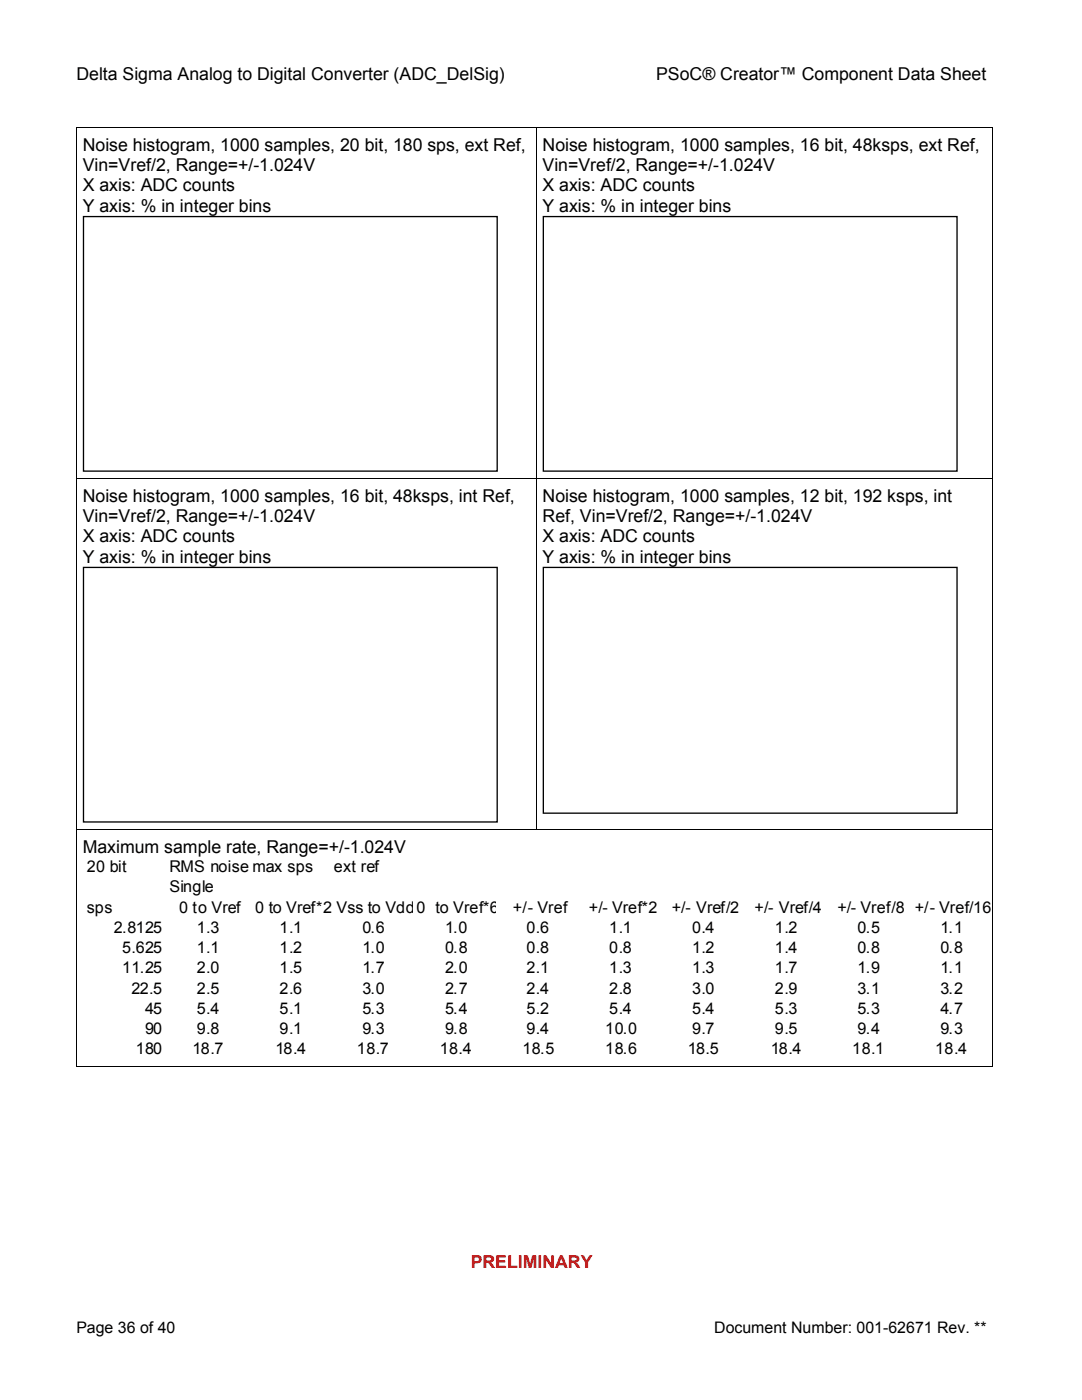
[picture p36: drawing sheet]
<svg xmlns="http://www.w3.org/2000/svg" width="216mm" height="279mm" viewBox="0 0 216 279" stroke-linecap="round" stroke-linejoin="round" font-family="sans-serif">
<defs><g id="words">
<g font-size="3.5">
<text x="15.2" y="16">Delta Sigma Analog to Digital Converter (ADC_DelSig)</text>
<text x="130.9" y="16">PSoC® Creator™ Component Data Sheet</text>
<text x="16.5" y="30.1">Noise histogram, 1000 samples, 20 bit, 180 sps, ext Ref,</text>
<text x="16.5" y="34.2">Vin=Vref/2, Range=+/-1.024V</text>
<text x="108.3" y="30.1">Noise histogram, 1000 samples, 16 bit, 48ksps, ext Ref,</text>
<text x="108.3" y="34.2">Vin=Vref/2, Range=+/-1.024V</text>
<text x="16.5" y="38.2">X axis: ADC counts</text>
<text x="108.3" y="38.2">X axis: ADC counts</text>
<text x="16.5" y="42.3">Y axis: % in integer bins</text>
<text x="108.3" y="42.3">Y axis: % in integer bins</text>
<text x="16.5" y="100.1">Noise histogram, 1000 samples, 16 bit, 48ksps, int Ref,</text>
<text x="108.3" y="100.1">Noise histogram, 1000 samples, 12 bit, 192 ksps, int</text>
<text x="16.5" y="104.2">Vin=Vref/2, Range=+/-1.024V</text>
<text x="108.3" y="104.2">Ref, Vin=Vref/2, Range=+/-1.024V</text>
<text x="16.5" y="108.2">X axis: ADC counts</text>
<text x="16.5" y="112.3">Y axis: % in integer bins</text>
<text x="108.3" y="108.2">X axis: ADC counts</text>
<text x="108.3" y="112.3">Y axis: % in integer bins</text>
<text x="16.5" y="170.2">Maximum sample rate, Range=+/-1.024V</text>
</g>
<text font-size="3.5" fill="#f00" x="93.9" y="253.1">PRELIMINARY</text>
<g font-size="3.2">
<text x="17.3" y="174.1">20 bit</text>
<text x="33.8" y="174.1">RMS noise max sps</text>
<text x="33.8" y="178.1">Single</text>
<text x="66.6" y="174.1">ext ref</text>
<text x="17.3" y="182.2">sps</text>
<text x="35.7" y="182.2">0 to Vref</text>
<text x="50.9" y="182.2">0 to Vref*2 Vss to Vdd0 to Vref*6</text>
<text x="102.4" y="182.2">+/- Vref</text>
<text x="117.5" y="182.2">+/- Vref*2</text>
<text x="134" y="182.2">+/- Vref/2</text>
<text x="150.6" y="182.2">+/- Vref/4</text>
<text x="167.1" y="182.2">+/- Vref/8 +/- Vref/16</text>
<text x="22.7" y="186.2">2.8125</text>
<text x="24.4" y="190.2">5.625</text>
<text x="39.3" y="186.2">1.3</text>
<text x="39.3" y="190.2">1.1</text>
<text x="55.8" y="186.2">1.1</text>
<text x="55.8" y="190.2">1.2</text>
<text x="72.3" y="186.2">0.6</text>
<text x="72.3" y="190.2">1.0</text>
<text x="88.8" y="186.2">1.0</text>
<text x="88.8" y="190.2">0.8</text>
<text x="105.1" y="186.2">0.6</text>
<text x="105.1" y="190.2">0.8</text>
<text x="121.6" y="186.2">1.1</text>
<text x="121.6" y="190.2">0.8</text>
<text x="138.1" y="186.2">0.4</text>
<text x="138.1" y="190.2">1.2</text>
<text x="154.6" y="186.2">1.2</text>
<text x="154.6" y="190.2">1.4</text>
<text x="171.1" y="186.2">0.5</text>
<text x="171.1" y="190.2">0.8</text>
<text x="187.7" y="186.2">1.1</text>
<text x="187.7" y="190.2">0.8</text>
<text x="24.4" y="194.2">11.25</text>
<text x="39.3" y="194.2">2.0</text>
<text x="55.8" y="194.2">1.5</text>
<text x="72.3" y="194.2">1.7</text>
<text x="88.8" y="194.2">2.0</text>
<text x="105.1" y="194.2">2.1</text>
<text x="121.6" y="194.2">1.3</text>
<text x="138.1" y="194.2">1.3</text>
<text x="154.6" y="194.2">1.7</text>
<text x="171.1" y="194.2">1.9</text>
<text x="187.7" y="194.2">1.1</text>
<text x="26.3" y="198.3">22.5</text>
<text x="29" y="202.3">45</text>
<text x="39.3" y="198.3">2.5</text>
<text x="39.3" y="202.3">5.4</text>
<text x="55.8" y="198.3">2.6</text>
<text x="55.8" y="202.3">5.1</text>
<text x="72.3" y="198.3">3.0</text>
<text x="72.3" y="202.3">5.3</text>
<text x="88.8" y="202.3">5.4</text>
<text x="88.8" y="198.3">2.7</text>
<text x="105.1" y="202.3">5.2</text>
<text x="105.1" y="198.3">2.4</text>
<text x="121.6" y="202.3">5.4</text>
<text x="121.6" y="198.3">2.8</text>
<text x="138.1" y="202.3">5.4</text>
<text x="138.1" y="198.3">3.0</text>
<text x="154.6" y="202.3">5.3</text>
<text x="154.6" y="198.3">2.9</text>
<text x="171.1" y="202.3">5.3</text>
<text x="171.1" y="198.3">3.1</text>
<text x="187.7" y="202.3">4.7</text>
<text x="187.7" y="198.3">3.2</text>
<text x="29" y="206.4">90</text>
<text x="39.3" y="206.4">9.8</text>
<text x="55.8" y="206.4">9.1</text>
<text x="72.3" y="206.4">9.3</text>
<text x="88.8" y="206.4">9.8</text>
<text x="105.1" y="206.4">9.4</text>
<text x="120.8" y="206.4">10.0</text>
<text x="138.1" y="206.4">9.7</text>
<text x="154.6" y="206.4">9.5</text>
<text x="171.1" y="206.4">9.4</text>
<text x="187.7" y="206.4">9.3</text>
<text x="27.1" y="210.4">180</text>
<text x="38.4" y="210.4">18.7</text>
<text x="55" y="210.4">18.4</text>
<text x="71.2" y="210.4">18.7</text>
<text x="87.7" y="210.4">18.4</text>
<text x="104.2" y="210.4">18.5</text>
<text x="120.8" y="210.4">18.6</text>
<text x="137.3" y="210.4">18.5</text>
<text x="153.8" y="210.4">18.4</text>
<text x="170" y="210.4">18.1</text>
<text x="186.6" y="210.4">18.4</text>
<text x="15.2" y="266">Page 36 of 40</text>
<text x="142.5" y="266">Document Number: 001-62671 Rev. **</text>
</g>
</g></defs>
<path d="M15.2 25.4h.1v1.4h-.1zM106.9 25.4h.2v1.4h-.2zM198 25.4h.2v1.4h-.2zM198 25.4h.2v.2h-.2zM15.2 95.4h.1v1.5h-.1zM106.9 95.4h.2v1.5h-.2zM198 95.4h.2v1.5h-.2zM15.2 165.5h.1v1.4h-.1zM198 165.5h.2v1.4h-.2zM198 212.8h.2v.2h-.2z" fill="#000"/>
<g fill="none" stroke="#000" stroke-width=".2">
<path d="M15.2 25.5h91.7M15.2 26.8v68.6M107 26.8v68.6M107.1 25.5h90.9M198.1 26.8v68.6M15.2 96.9v68.6M15.3 95.5h91.6M107 96.9v68.6M107.1 95.5h90.9M198.1 96.9v68.6M15.2 166.9v46.1M15.3 165.5h182.7"/>
<path d="M198.1 166.9v46.1M15.2 212.9h182.8"/>
</g>
<path d="M108.4 113.2h82.6v49.1h-82.6z" fill="#fff"/>
<path d="M108.4 113.2h82.6v49.1h-82.6z" fill="none" stroke="#000" stroke-width=".26"/>
<path d="M16.7 113.2h82.5v50.8h-82.5z" fill="#fff"/>
<path d="M16.7 113.2h82.5v50.8h-82.5z" fill="none" stroke="#000" stroke-width=".26"/>
<path d="M108.4 43.2h82.6v50.8h-82.6z" fill="#fff"/>
<path d="M108.4 43.2h82.6v50.8h-82.6z" fill="none" stroke="#000" stroke-width=".26"/>
<path d="M16.7 43.2h82.5v50.8h-82.5z" fill="#fff"/>
<path d="M16.7 43.2h82.5v50.8h-82.5z" fill="none" stroke="#000" stroke-width=".26"/>
<use href="#words"/>
</svg>
